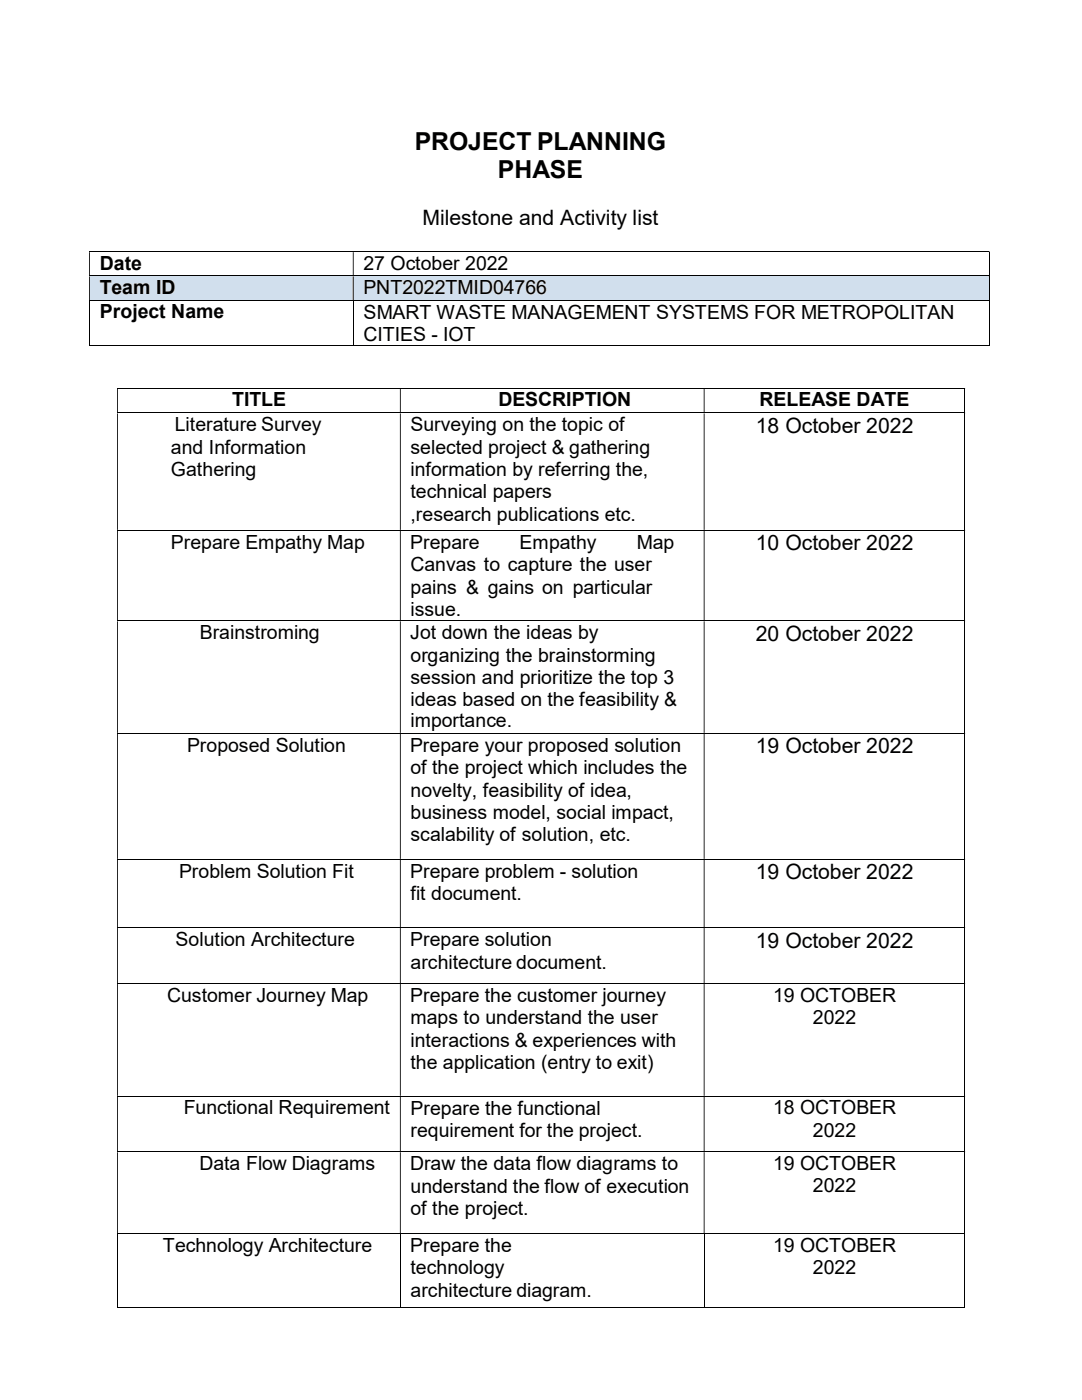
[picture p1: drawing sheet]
<svg xmlns="http://www.w3.org/2000/svg" width="216mm" height="279mm" viewBox="0 0 216 279" stroke-linecap="round" stroke-linejoin="round" font-family="sans-serif">
<defs><g id="words">
<g font-size="4.9">
<text x="82.8" y="29.8">PROJECT PLANNING</text>
<text x="99.4" y="35.6">PHASE</text>
</g>
<g font-size="4.2">
<text x="84.3" y="44.9">Milestone and Activity list</text>
<text x="150.8" y="86.4">18 October 2022</text>
<text x="150.8" y="109.8">10 October 2022</text>
<text x="150.8" y="127.9">20 October 2022</text>
<text x="150.8" y="150.4">19 October 2022</text>
<text x="150.8" y="175.5">19 October 2022</text>
<text x="150.8" y="189.1">19 October 2022</text>
</g>
<g font-size="3.9">
<text x="19.9" y="53.8">Date</text>
<text x="72.5" y="53.8">27 October 2022</text>
<text x="19.9" y="58.7">Team ID</text>
<text x="72.5" y="58.7">PNT2022TMID04766</text>
<text x="19.9" y="63.5">Project Name</text>
<text x="72.5" y="63.6">SMART WASTE MANAGEMENT SYSTEMS FOR METROPOLITAN</text>
<text x="72.5" y="68">CITIES - IOT</text>
<text x="46.4" y="81.1">TITLE</text>
<text x="99.4" y="81.1">DESCRIPTION</text>
<text x="151.6" y="81.1">RELEASE DATE</text>
<text x="34.9" y="86.1">Literature Survey</text>
<text x="81.9" y="86.1">Surveying on the topic of</text>
<text x="34.1" y="90.6">and Information</text>
<text x="34.1" y="95">Gathering</text>
<text x="81.9" y="90.6">selected project &amp; gathering</text>
<text x="81.9" y="95">information by referring the,</text>
<text x="81.9" y="99.5">technical papers</text>
<text x="81.9" y="103.9">,research publications etc.</text>
<text x="34.1" y="109.5">Prepare Empathy Map</text>
<text x="81.9" y="109.5">Prepare</text>
<text x="103.7" y="109.5">Empathy</text>
<text x="127.1" y="109.5">Map</text>
<text x="81.9" y="114">Canvas to capture the user</text>
<text x="81.9" y="118.5">pains &amp; gains on particular</text>
<text x="81.9" y="122.9">issue.</text>
<text x="39.9" y="127.6">Brainstroming</text>
<text x="81.9" y="127.6">Jot down the ideas by</text>
<text x="81.9" y="132.1">organizing the brainstorming</text>
<text x="81.9" y="136.5">session and prioritize the top 3</text>
<text x="81.9" y="141">ideas based on the feasibility &amp;</text>
<text x="81.9" y="145.2">importance.</text>
<text x="37.3" y="150.1">Proposed Solution</text>
<text x="81.8" y="150.1">Prepare your proposed solution</text>
<text x="81.9" y="154.5">of the project which includes the</text>
<text x="81.9" y="159">novelty, feasibility of idea,</text>
<text x="81.9" y="163.4">business model, social impact,</text>
<text x="81.9" y="167.9">scalability of solution, etc.</text>
<text x="35.7" y="175.1">Problem Solution Fit</text>
<text x="81.9" y="175.2">Prepare problem - solution</text>
<text x="81.9" y="179.7">fit document.</text>
<text x="35.1" y="188.8">Solution Architecture</text>
<text x="81.9" y="188.8">Prepare solution</text>
<text x="81.9" y="193.3">architecture document.</text>
<text x="33.4" y="200">Customer Journey Map</text>
<text x="81.8" y="200">Prepare the customer journey</text>
<text x="154.3" y="199.9">19 OCTOBER</text>
<text x="81.9" y="204.4">maps to understand the user</text>
<text x="81.9" y="208.9">interactions &amp; experiences with</text>
<text x="162.2" y="204.4">2022</text>
<text x="81.9" y="213.4">the application (entry to exit)</text>
<text x="36.7" y="222.4">Functional Requirement</text>
<text x="81.9" y="222.5">Prepare the functional</text>
<text x="81.9" y="227">requirement for the project.</text>
<text x="154.3" y="222.4">18 OCTOBER</text>
<text x="162.2" y="226.9">2022</text>
<text x="39.8" y="233.5">Data Flow Diagrams</text>
<text x="81.8" y="233.6">Draw the data flow diagrams to</text>
<text x="154.3" y="233.5">19 OCTOBER</text>
<text x="81.9" y="238">understand the flow of execution</text>
<text x="162.2" y="238">2022</text>
<text x="81.9" y="242.5">of the project.</text>
<text x="32.5" y="249.9">Technology Architecture</text>
<text x="81.9" y="249.9">Prepare the</text>
<text x="154.3" y="249.9">19 OCTOBER</text>
<text x="81.9" y="254.3">technology</text>
<text x="162.2" y="254.3">2022</text>
<text x="81.9" y="258.8">architecture diagram.</text>
</g>
</g></defs>
<path d="M17.8 50.2h179.5M197.4 50.3v4.7" fill="none" stroke="#000" stroke-width=".2"/>
<path d="M197.3 50.2h.2v.1h-.2zM17.8 50.3h.1v4.7h-.1zM70.4 50.3h.2v4.7h-.2z" fill-rule="evenodd" fill="#000"/>
<g fill="#d1dfed">
<path d="M17.9 55.2h52.5v4.7h-52.5z" fill-rule="evenodd"/>
<path d="M70.6 55.2h126.7v4.7h-126.7z" fill-rule="evenodd"/>
</g>
<g fill="none" stroke="#000" stroke-width=".2">
<path d="M17.8 55.1h179.5M17.8 60h179.5M197.4 55.2v4.7M17.8 68.9h52.6M17.9 60.1v8.9M23.4 77.6h169M70.5 60.1v8.9M70.6 68.9h126.7M192.5 77.6v4.7M197.4 60.1v8.9M23.4 82.4h169M192.5 82.5v23.2"/>
<path d="M23.4 105.8h169M192.5 105.9v17.9M23.4 123.9h169M192.5 124v22.3M23.4 146.3h169M192.5 146.4v25M23.4 171.5h169M192.5 171.6v13.4M23.4 185.1h169M23.4 196.3h169M192.5 185.2v11M192.5 196.4v22.3"/>
<path d="M23.4 218.8h169M192.5 218.9v10.9M23.4 229.9h169M192.5 230v16.1M23.4 246.2h169M23.5 246.3v14.6M79.9 246.3v14.6M140.5 246.3v14.6M192.5 246.3v14.6M23.4 260.9h56.4M80 260.9h60.4M140.6 260.9h51.8"/>
</g>
<g fill="#000">
<path d="M197.3 55h.2v.2h-.2zM17.8 55.2h.1v4.7h-.1zM70.4 55.2h.2v4.7h-.2z" fill-rule="evenodd"/>
<path d="M192.4 77.5h.2v.1h-.2zM23.4 77.6h.1v4.7h-.1zM79.8 77.6h.2v4.7h-.2zM140.4 77.6h.2v4.7h-.2z" fill-rule="evenodd"/>
<path d="M192.4 82.3h.2v.2h-.2zM23.4 82.5h.1v23.2h-.1zM79.8 82.5h.2v23.2h-.2zM140.4 82.5h.2v23.2h-.2z" fill-rule="evenodd"/>
<path d="M192.4 105.7h.2v.2h-.2zM23.4 105.9h.1v17.9h-.1zM79.8 105.9h.2v17.9h-.2zM140.4 105.9h.2v17.9h-.2z" fill-rule="evenodd"/>
<path d="M192.4 123.8h.2v.2h-.2zM23.4 124h.1v22.3h-.1zM79.8 124h.2v22.3h-.2zM140.4 124h.2v22.3h-.2z" fill-rule="evenodd"/>
<path d="M192.4 146.3h.2v.1h-.2zM23.4 146.4h.1v25h-.1zM79.8 146.4h.2v25h-.2zM140.4 146.4h.2v25h-.2z" fill-rule="evenodd"/>
<path d="M192.4 171.4h.2v.2h-.2zM23.4 171.6h.1v13.4h-.1zM79.8 171.6h.2v13.4h-.2zM140.4 171.6h.2v13.4h-.2z" fill-rule="evenodd"/>
<path d="M192.4 185h.2v.2h-.2zM23.4 185.2h.1v11h-.1zM79.8 185.2h.2v11h-.2zM140.4 185.2h.2v11h-.2z" fill-rule="evenodd"/>
<path d="M192.4 196.2h.2v.2h-.2zM23.4 196.4h.1v22.3h-.1zM79.8 196.4h.2v22.3h-.2zM140.4 196.4h.2v22.3h-.2z" fill-rule="evenodd"/>
<path d="M192.4 218.7h.2v.2h-.2zM23.4 218.9h.1v10.9h-.1zM79.8 218.9h.2v10.9h-.2zM140.4 218.9h.2v10.9h-.2z" fill-rule="evenodd"/>
<path d="M192.4 229.8h.2v.2h-.2zM23.4 230h.1v16.1h-.1zM79.8 230h.2v16.1h-.2zM140.4 230h.2v16.1h-.2z" fill-rule="evenodd"/>
</g>
<path d="M197.3 59.9h.2v.2h-.2zM197.3 68.8h.2v.2h-.2zM192.4 246.1h.2v.2h-.2zM192.4 260.8h.2v.1h-.2z" fill="#000"/>
<use href="#words"/>
</svg>
